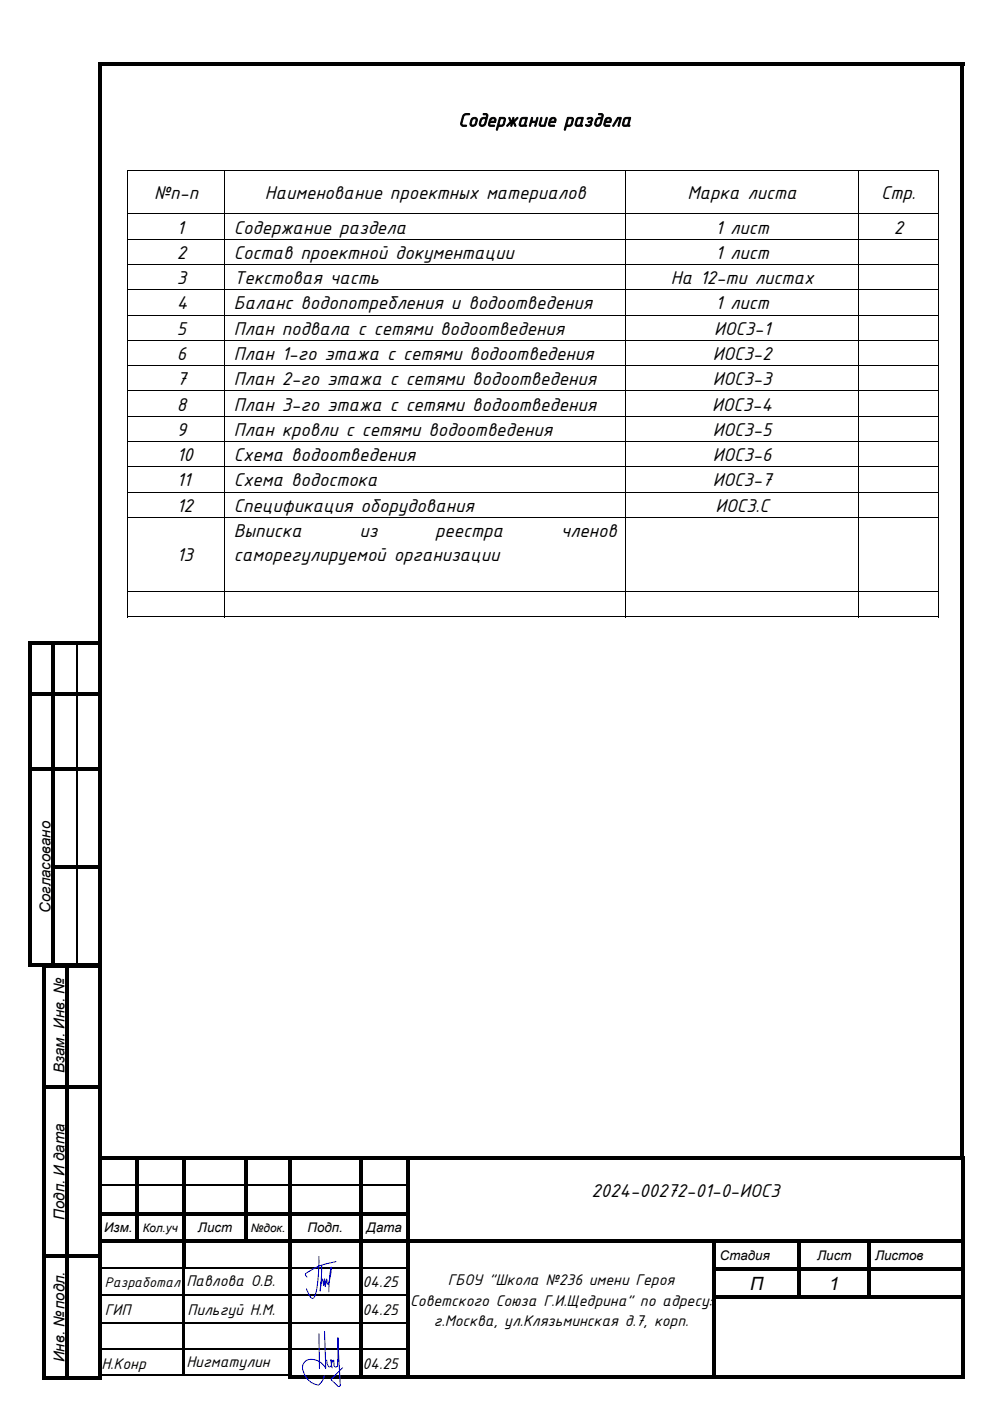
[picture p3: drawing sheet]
<svg xmlns="http://www.w3.org/2000/svg" width="210mm" height="297mm" viewBox="0 0 210 297" stroke-linecap="round" stroke-linejoin="round" font-family="sans-serif">
<defs><g id="words">
<g font-size="4.2">
<text x="97.2" y="26.8">Содержание раздела</text>
<text x="32.7" y="42.2">№п-п</text>
<text x="56.2" y="42.2">Наименование проектных материалов</text>
<text x="145.8" y="42.2">Марка листа</text>
<text x="186.9" y="42.2">Стр.</text>
<text x="37.5" y="49.5">1</text>
<text x="49.6" y="49.5">Содержание раздела</text>
<text x="151.8" y="49.5">1 лист</text>
<text x="189.6" y="49.5">2</text>
<text x="37.5" y="54.9">2</text>
<text x="49.6" y="54.9">Состав проектной документации</text>
<text x="151.8" y="54.9">1 лист</text>
<text x="37.5" y="60.3">3</text>
<text x="37.5" y="65.6">4</text>
<text x="49.6" y="60.3">Текстовая часть</text>
<text x="49.6" y="65.6">Баланс водопотребления и водоотведения</text>
<text x="142.3" y="60.3">На 12-ти листах</text>
<text x="151.8" y="65.6">1 лист</text>
<text x="37.5" y="71">5</text>
<text x="49.6" y="71">План подвала с сетями водоотведения</text>
<text x="151.5" y="71">ИОС3-1</text>
<text x="37.5" y="76.3">6</text>
<text x="49.6" y="76.3">План 1-го этажа с сетями водоотведения</text>
<text x="151.2" y="76.3">ИОС3-2</text>
<text x="37.5" y="81.7">7</text>
<text x="49.6" y="81.7">План 2-го этажа с сетями водоотведения</text>
<text x="151.2" y="81.7">ИОС3-3</text>
<text x="37.5" y="87.1">8</text>
<text x="49.6" y="87.1">План 3-го этажа с сетями водоотведения</text>
<text x="151.1" y="87.1">ИОС3-4</text>
<text x="37.5" y="92.4">9</text>
<text x="49.6" y="92.4">План кровли с сетями водоотведения</text>
<text x="151.2" y="92.4">ИОС3-5</text>
<text x="37.5" y="97.8">10</text>
<text x="49.6" y="97.8">Схема водоотведения</text>
<text x="151.2" y="97.8">ИОС3-6</text>
<text x="37.5" y="103.1">11</text>
<text x="49.6" y="103.1">Схема водостока</text>
<text x="151.2" y="103.1">ИОС3-7</text>
<text x="37.5" y="108.5">12</text>
<text x="49.6" y="108.5">Спецификация оборудования</text>
<text x="49.6" y="113.9">Выписка</text>
<text x="76.3" y="113.9">из</text>
<text x="92.3" y="113.9">реестра</text>
<text x="119" y="113.9">членов</text>
<text x="151.8" y="108.5">ИОС3.С</text>
<text x="37.5" y="119">13</text>
<text x="49.6" y="119">саморегулируемой организации</text>
<text x="125.5" y="253.7">2024-00272-01-0-ИОС3</text>
</g>
<g font-size="3.9">
<text x="159.1" y="273.4">П</text>
<text x="175.9" y="273.4">1</text>
</g>
<g font-size="3.5">
<text x="39.5" y="272.6">Павлова О.В.</text>
<text x="76.9" y="272.9">04.25</text>
<text x="95" y="272.5">ГБОУ &quot;Школа №236 имени Героя</text>
<text x="22.2" y="278.8">ГИП</text>
<text x="39.8" y="278.7">Пильгуй Н.М.</text>
<text x="76.9" y="278.7">04.25</text>
<text x="87" y="276.8">Советского Союза Г.И.Щедрина&quot; по адресу:</text>
<text x="92" y="281.2">г.Москва, ул.Клязьминская д.7, корп.</text>
<text x="21.5" y="290.3">Н.Конр</text>
<text x="39.5" y="289.9">Нигматулин</text>
<text x="76.9" y="290.2">04.25</text>
</g>
<g font-size="3.2">
<text x="10.7" y="193.5" transform="rotate(-90 10.7 193.5)">Согласовано</text>
<text x="13.7" y="227.5" transform="rotate(-90 13.7 227.5)">Взам. Инв. №</text>
<text x="13.7" y="258.6" transform="rotate(-90 13.7 258.6)">Подп. И дата</text>
<text x="22.2" y="273">Разработал</text>
<text x="13.7" y="288.8" transform="rotate(-90 13.7 288.8)">Инв. №подл.</text>
</g>
<g font-size="2.8">
<text x="22.1" y="261.3">Изм.</text>
<text x="42" y="261.3">Лист</text>
<text x="65.2" y="261.3">Подп.</text>
<text x="77.8" y="261.3">Дата</text>
<text x="152.7" y="267.1">Стадия</text>
<text x="173.3" y="267.1">Лист</text>
<text x="185.6" y="267.1">Листов</text>
</g>
<g font-size="2.5">
<text x="30.3" y="261.1">Кол.уч</text>
<text x="53.2" y="261.1">№док.</text>
</g>
</g></defs>
<g fill="#000">
<path d="M20.8 13.1h.8v.8h-.8zM20.8 13.1h183.7v.8h-183.7zM203.7 13.1h.8v.8h-.8zM27 36h.2v.2h-.2zM198.9 36h.2v.2h-.2zM5.9 136h.8v.8h-.8zM5.9 136h5v.8h-5zM10.9 136h.8v.8h-.8zM11.7 136h4.5v.8h-4.5zM16.2 136.8h.2zM16.2 136h4.7v.8h-4.7zM20.9 136h.8v.8h-.8z"/>
<path d="M198.9 130.7h.2v.2h-.2zM5.9 136.8h.8v10h-.8zM5.9 146.8h.8v.8h-.8zM6.7 146.8h4.2v.8h-4.2zM10.9 136.8h.8v10h-.8zM10.9 146.8h.8v.8h-.8zM11.7 146.8h4.5v.8h-4.5zM16.2 147.6h.2zM16.2 146.8h4.7v.8h-4.7zM20.9 136.8h.8v10h-.8zM20.9 146.8h.8v.8h-.8zM5.9 147.6h.8v15h-.8z"/>
<path d="M5.9 162.6h.8v.8h-.8zM6.7 162.6h4.2v.8h-4.2zM10.9 147.6h.8v15h-.8zM10.9 162.6h.8v.8h-.8zM11.7 162.6h4.5v.8h-4.5zM16.2 163.4h.2zM16.2 162.6h4.7v.8h-4.7zM20.9 147.6h.8v15h-.8zM20.9 162.6h.8v.8h-.8zM5.9 163.4h.8v20h-.8zM5.9 183.4h.8v.8h-.8zM10.9 163.4h.8v20h-.8z"/>
<path d="M10.9 183.4h.8v.8h-.8zM11.7 183.4h4.5v.8h-4.5zM16.2 184.2h.2zM16.2 183.4h4.7v.8h-4.7zM20.9 163.4h.8v20h-.8zM20.9 183.4h.8v.8h-.8zM5.9 184.2h.8v20.8h-.8zM5.9 204.2h5v.8h-5zM8.9 204.3h.8v.8h-.8zM8.9 204.3h5v.8h-5zM10.9 184.2h.8v20.8h-.8zM11.7 204.2h4.5v.8h-4.5z"/>
<path d="M13.9 204.3h.8v.8h-.8zM14.7 204.3h6.2v.8h-6.2zM16.2 204.2h4.7v.8h-4.7zM20.9 204.3h.8v.8h-.8zM20.9 184.2h.8v20.8h-.8zM20.9 204.2h.8v.8h-.8zM8.9 205.1h.8v25h-.8zM8.9 230.1h.8v.8h-.8zM9.7 230.1h4.2v.8h-4.2zM13.9 205.1h.8v25h-.8zM13.9 230.1h.8v.8h-.8zM14.7 230.1h6.2v.8h-6.2z"/>
<path d="M20.9 205.1h.8v25h-.8zM20.9 230.1h.8v.8h-.8zM20.8 13.9h.8v231.3h-.8zM20.8 245.2h.8v.8h-.8zM20.8 245.2h183.7v.8h-183.7zM20.8 245.2h7.8v.8h-7.8zM20.8 246h.8v5h-.8zM20.8 251h.8v.8h-.8zM20.8 251.8h.8v5.1h-.8zM20.8 256.9h.8v.8h-.8zM21.6 256.9h7v.8h-7zM28.6 245.2h.8v.8h-.8z"/>
<path d="M28.6 246h.8v5h-.8zM28.6 251h.8v.8h-.8zM28.6 251.8h.8v5.1h-.8zM28.6 256.9h.8v.8h-.8zM29.4 245.2h9.2v.8h-9.2zM29.4 256.9h9.2v.8h-9.2zM38.6 245.2h.8v.8h-.8zM38.6 246h.8v5h-.8zM38.6 251h.8v.8h-.8zM38.6 251.8h.8v5.1h-.8zM38.6 256.9h.8v.8h-.8zM39.4 245.2h12.5v.8h-12.5z"/>
<path d="M39.4 256.9h12.5v.8h-12.5zM51.9 245.2h.8v.8h-.8zM51.9 246h.8v5h-.8zM51.9 251h.8v.8h-.8zM51.9 251.8h.8v5.1h-.8zM51.9 256.9h.8v.8h-.8zM52.7 245.2h8.4v.8h-8.4zM52.7 256.9h8.4v.8h-8.4zM61.1 245.2h.8v.8h-.8zM61.1 246h.8v5h-.8zM61.1 251h.8v.8h-.8zM61.1 251.8h.8v5.1h-.8z"/>
<path d="M61.1 256.9h.8v.8h-.8zM61.9 245.2h14.2v.8h-14.2zM61.9 256.9h14.2v.8h-14.2zM76.1 245.2h.8v.8h-.8zM76.1 246h.8v5h-.8zM76.1 251h.8v.8h-.8zM76.1 251.8h.8v5.1h-.8zM76.1 256.9h.8v.8h-.8zM76.9 245.2h9.2v.8h-9.2zM76.9 256.9h9.2v.8h-9.2zM86.1 245.2h.8v.8h-.8zM86.1 246h.8v5h-.8z"/>
<path d="M86.1 251h.8v.8h-.8zM86.1 251.8h.8v5.1h-.8zM86.1 256.9h.8v.8h-.8zM86.9 245.2h117v.8h-117zM203.7 13.9h.8v231.3h-.8zM203.7 245.2h.8v.8h-.8zM203.9 245.2h.8v.8h-.8zM203.9 246h.8v5h-.8zM203.9 251h.8v.8h-.8zM203.9 251.8h.8v5.1h-.8zM203.9 256.9h.8v.8h-.8zM8.9 230.9h.8v35h-.8z"/>
<path d="M8.9 265.9h.8v.8h-.8zM9.7 265.9h4.2v.8h-4.2zM13.9 230.9h.8v35h-.8zM13.9 265.9h.8v.8h-.8zM14.7 265.9h6.2v.8h-6.2zM20.8 257.7h.8v5.1h-.8zM20.8 262.8h.8v.8h-.8zM20.8 263.6h.8v5.1h-.8zM20.9 230.9h.8v35h-.8zM20.9 265.9h.8v.8h-.8zM21 268.9h.5v.6h-.5zM21 269.5h.5v5h-.5z"/>
<path d="M21 274.5h.5v.8h-.5zM21.6 262.8h17v.8h-17zM28.6 257.7h.8v5.1h-.8zM38.6 257.7h.8v5.1h-.8zM38.6 262.8h.8v.8h-.8zM38.6 263.6h.8v5.1h-.8zM38.7 268.9h.6v.6h-.6zM38.7 269.5h.6v5h-.6zM38.7 274.5h.6v.8h-.6zM39.4 262.8h21.7v.8h-21.7zM51.9 257.7h.8v5.1h-.8zM61.1 257.7h.8v5.1h-.8z"/>
<path d="M61.1 262.8h.8v.8h-.8zM61.1 263.6h.8v5.1h-.8zM61.1 268.7h.8v.8h-.8zM61.1 269.5h.8v5h-.8zM61.1 274.5h.8v.8h-.8zM61.9 262.8h14.2v.8h-14.2zM76.1 257.7h.8v5.1h-.8zM76.1 262.8h.8v.8h-.8zM76.1 263.6h.8v5.1h-.8zM76.1 268.7h.8v.8h-.8zM76.1 269.5h.8v5h-.8zM76.1 274.5h.8v.8h-.8z"/>
<path d="M76.9 262.8h9.2v.8h-9.2zM86.1 257.7h.8v5.1h-.8zM86.1 262.8h.8v.8h-.8zM86.1 263.6h.8v5.1h-.8zM86.1 268.7h.8v.8h-.8zM86.1 269.5h.8v5h-.8zM86.1 274.5h.8v.8h-.8zM86.9 262.8h64.2v.8h-64.2zM151.1 262.8h.8v.8h-.8zM151.1 263.6h.8v5.1h-.8zM151.1 268.7h.8v.8h-.8zM151.1 269.5h.8v5h-.8z"/>
<path d="M151.1 274.5h.8v.8h-.8zM151.9 262.8h17.2v.8h-17.2zM151.9 268.7h17.2v.8h-17.2zM151.9 274.5h52v.8h-52zM169.1 262.8h.8v.8h-.8zM169.1 263.6h.8v5.1h-.8zM169.1 268.7h.8v.8h-.8zM169.1 269.5h.8v5h-.8zM169.9 262.8h14.1v.8h-14.1zM169.9 268.7h14.1v.8h-14.1zM184 262.8h.8v.8h-.8zM184 263.6h.8v5.1h-.8z"/>
<path d="M184 268.7h.8v.8h-.8zM184 269.5h.8v5h-.8zM184.8 262.8h19.1v.8h-19.1zM184.8 268.7h19.1v.8h-19.1zM203.9 257.7h.8v5.1h-.8zM203.9 262.8h.8v.8h-.8zM203.9 263.6h.8v5.1h-.8zM203.9 268.7h.8v.8h-.8zM203.9 269.5h.8v5h-.8zM203.9 274.5h.8v.8h-.8zM8.9 266.7h.8v25.8h-.8zM8.9 291.7h5v.8h-5z"/>
<path d="M13.9 266.7h.8v25.8h-.8zM14.7 291.7h6.2v.8h-6.2zM20.9 266.7h.8v25.8h-.8zM20.9 291.7h.8v.8h-.8zM21 275.3h.5v5.1h-.5zM21 280.4h.5v.8h-.5zM21 281.2h.5v4.7h-.5zM21 285.9h.5v.8h-.5zM21 286.7h.5v4.8h-.5zM38.7 275.3h.6v5.1h-.6zM38.7 280.4h.6v.8h-.6zM38.7 281.2h.6v4.7h-.6z"/>
<path d="M38.7 285.9h.6v.8h-.6zM38.7 286.7h.6v4.8h-.6zM61.1 275.3h.8v5.1h-.8zM61.1 280.4h.8v.8h-.8zM61.1 281.2h.8v4.7h-.8zM61.1 285.9h.8v.8h-.8zM61.1 286.7h.8v5.6h-.8zM61.1 291.5h15v.8h-15zM76.1 275.3h.8v5.1h-.8zM76.1 280.4h.8v.8h-.8zM76.1 281.2h.8v4.7h-.8zM76.1 285.9h.8v.8h-.8z"/>
<path d="M76.1 286.7h.8v5.6h-.8zM76.9 291.5h9.2v.8h-9.2zM86.1 275.3h.8v5.1h-.8zM86.1 280.4h.8v.8h-.8zM86.1 281.2h.8v4.7h-.8zM86.1 285.9h.8v.8h-.8zM86.1 286.7h.8v5.6h-.8zM86.9 291.5h64.2v.8h-64.2zM151.1 275.3h.8v5.1h-.8zM151.1 280.4h.8v.8h-.8zM151.1 281.2h.8v4.7h-.8zM151.1 285.9h.8v.8h-.8z"/>
<path d="M151.1 286.7h.8v5.6h-.8zM151.9 291.5h52v.8h-52zM203.9 275.3h.8v5.1h-.8zM203.9 280.4h.8v.8h-.8zM203.9 281.2h.8v4.7h-.8zM203.9 285.9h.8v.8h-.8zM203.9 286.7h.8v5.6h-.8zM203.9 291.5h.8v.8h-.8z"/>
</g>
<g fill="none" stroke="#000" stroke-width=".25">
<path d="M16.3 136.8v10M16.3 147.6v15M16.3 163.4v20M16.3 184.2v20M21.6 251.2h7M29.4 251.2h9.2M39.4 251.2h12.5M52.7 251.2h8.4M61.9 251.2h14.2M76.9 251.2h9.2M20.8 268.8h40.3M21.5 274.7h17.2"/>
<path d="M39.3 274.7h21.8M61.9 268.8h14.2M61.9 274.7h14.2M76.9 268.8h9.2M76.9 274.7h9.2M21 291.6h40.1M21.5 280.5h17.2M21.5 286.1h17.2M39.3 280.5h21.8M39.3 286.1h21.8M61.9 280.5h14.2M61.9 286.1h14.2"/>
<path d="M76.9 280.5h9.2M76.9 286.1h9.2"/>
</g>
<g fill="none" stroke="#000" stroke-width=".21">
<path d="M27 36.1h172.1M27.1 36.2v9.1M47.7 36.2v9.1M132.7 36.2v9.1M182.1 36.2v9.1M199 36.2v9.1M27 45.4h172.1M27 50.7h172.1M27 56.1h172.1M27.1 45.4v5.2M27.1 50.8v5.2M27.1 56.2v5.2"/>
<path d="M47.7 45.4v5.2M47.7 50.8v5.2M47.7 56.2v5.2M132.7 45.4v5.2M132.7 50.8v5.2M132.7 56.2v5.2M182.1 45.4v5.2M182.1 50.8v5.2M182.1 56.2v5.2M199 45.4v5.2M199 50.8v5.2M199 56.2v5.2"/>
<path d="M27 61.4h172.1M27 66.8h172.1M27 72.2h172.1M27 77.5h172.1M27.1 61.5v5.2M27.1 66.9v5.2M27.1 72.2v5.2M27.1 77.6v5.2M47.7 61.5v5.2M47.7 66.9v5.2M47.7 72.2v5.2M47.7 77.6v5.2"/>
<path d="M132.7 61.5v5.2M132.7 66.9v5.2M132.7 72.2v5.2M132.7 77.6v5.2M182.1 61.5v5.2M182.1 66.9v5.2M182.1 72.2v5.2M182.1 77.6v5.2M199 61.5v5.2M199 66.9v5.2M199 72.2v5.2M199 77.6v5.2"/>
<path d="M27 82.9h172.1M27 88.2h172.1M27 93.6h172.1M27 99h172.1M27.1 83v5.2M27.1 88.3v5.2M27.1 93.7v5.2M27.1 99.1v5.1M47.7 83v5.2M47.7 88.3v5.2M47.7 93.7v5.2M47.7 99.1v5.1"/>
<path d="M132.7 83v5.2M132.7 88.3v5.2M132.7 93.7v5.2M132.7 99.1v5.1M182.1 83v5.2M182.1 88.3v5.2M182.1 93.7v5.2M182.1 99.1v5.1M199 83v5.2M199 88.3v5.2M199 93.7v5.2M199 99.1v5.1"/>
<path d="M27 104.3h172.1M27 109.7h172.1M27.1 104.4v5.2M27.1 109.8v15.5M47.7 104.4v5.2M47.7 109.8v15.5M132.7 104.4v5.2M132.7 109.8v15.5M182.1 104.4v5.2M182.1 109.8v15.5M199 104.4v5.2M199 109.8v15.5"/>
<path d="M27 125.4h172.1M27 130.8h20.6M27.1 125.5v5.4M47.7 125.5v5.4M47.8 130.8h84.9M132.7 125.5v5.4M132.8 130.8h49.2M182.1 125.5v5.4M182.2 130.8h16.7M199 125.5v5.4"/>
</g>
<path d="M67.6 266.3v.4a31.2 31.2 0 0 1-.8 8.1l-.3 .4-.3 .1-.4-.4-.8-1.7M68.2 268.3l-.3 5.4 .2-1.5 .3-1 .3 1.4 .1-1.5 .2 1.7 .3-1.6 .2 1.1 .2-.4 .5-2.2 .1-1-.4 1.9-.2 3.3M71.3 267.5a13.5 13.5 0 0 0-6.5 2.6l.3 .7M67.6 282.8l.2 7.4M68.8 282.3l.3 7.8a3.1 3.1 0 0 0-4.4-1.4 2.3 2.3 0 0 0-.1 2.8 3.3 3.3 0 0 0 3 2.1l.8-1 .3-.9M69.3 288.4a1.57 1.57 0 0 0 .6 1.4h.1a.8 .8 0 0 0 .3-1.2l-.1-.4 .3 1.8M70.4 288.9l.2-.4 .2-.1 .1 1.2 .1 .2h.5l.1-.3 .1-5.9 .5 10.1-.2 .2-.3 .1-1.5-1.5 2.5-2.5" fill="none" stroke="#00f" stroke-width=".21"/>
<use href="#words"/>
</svg>
